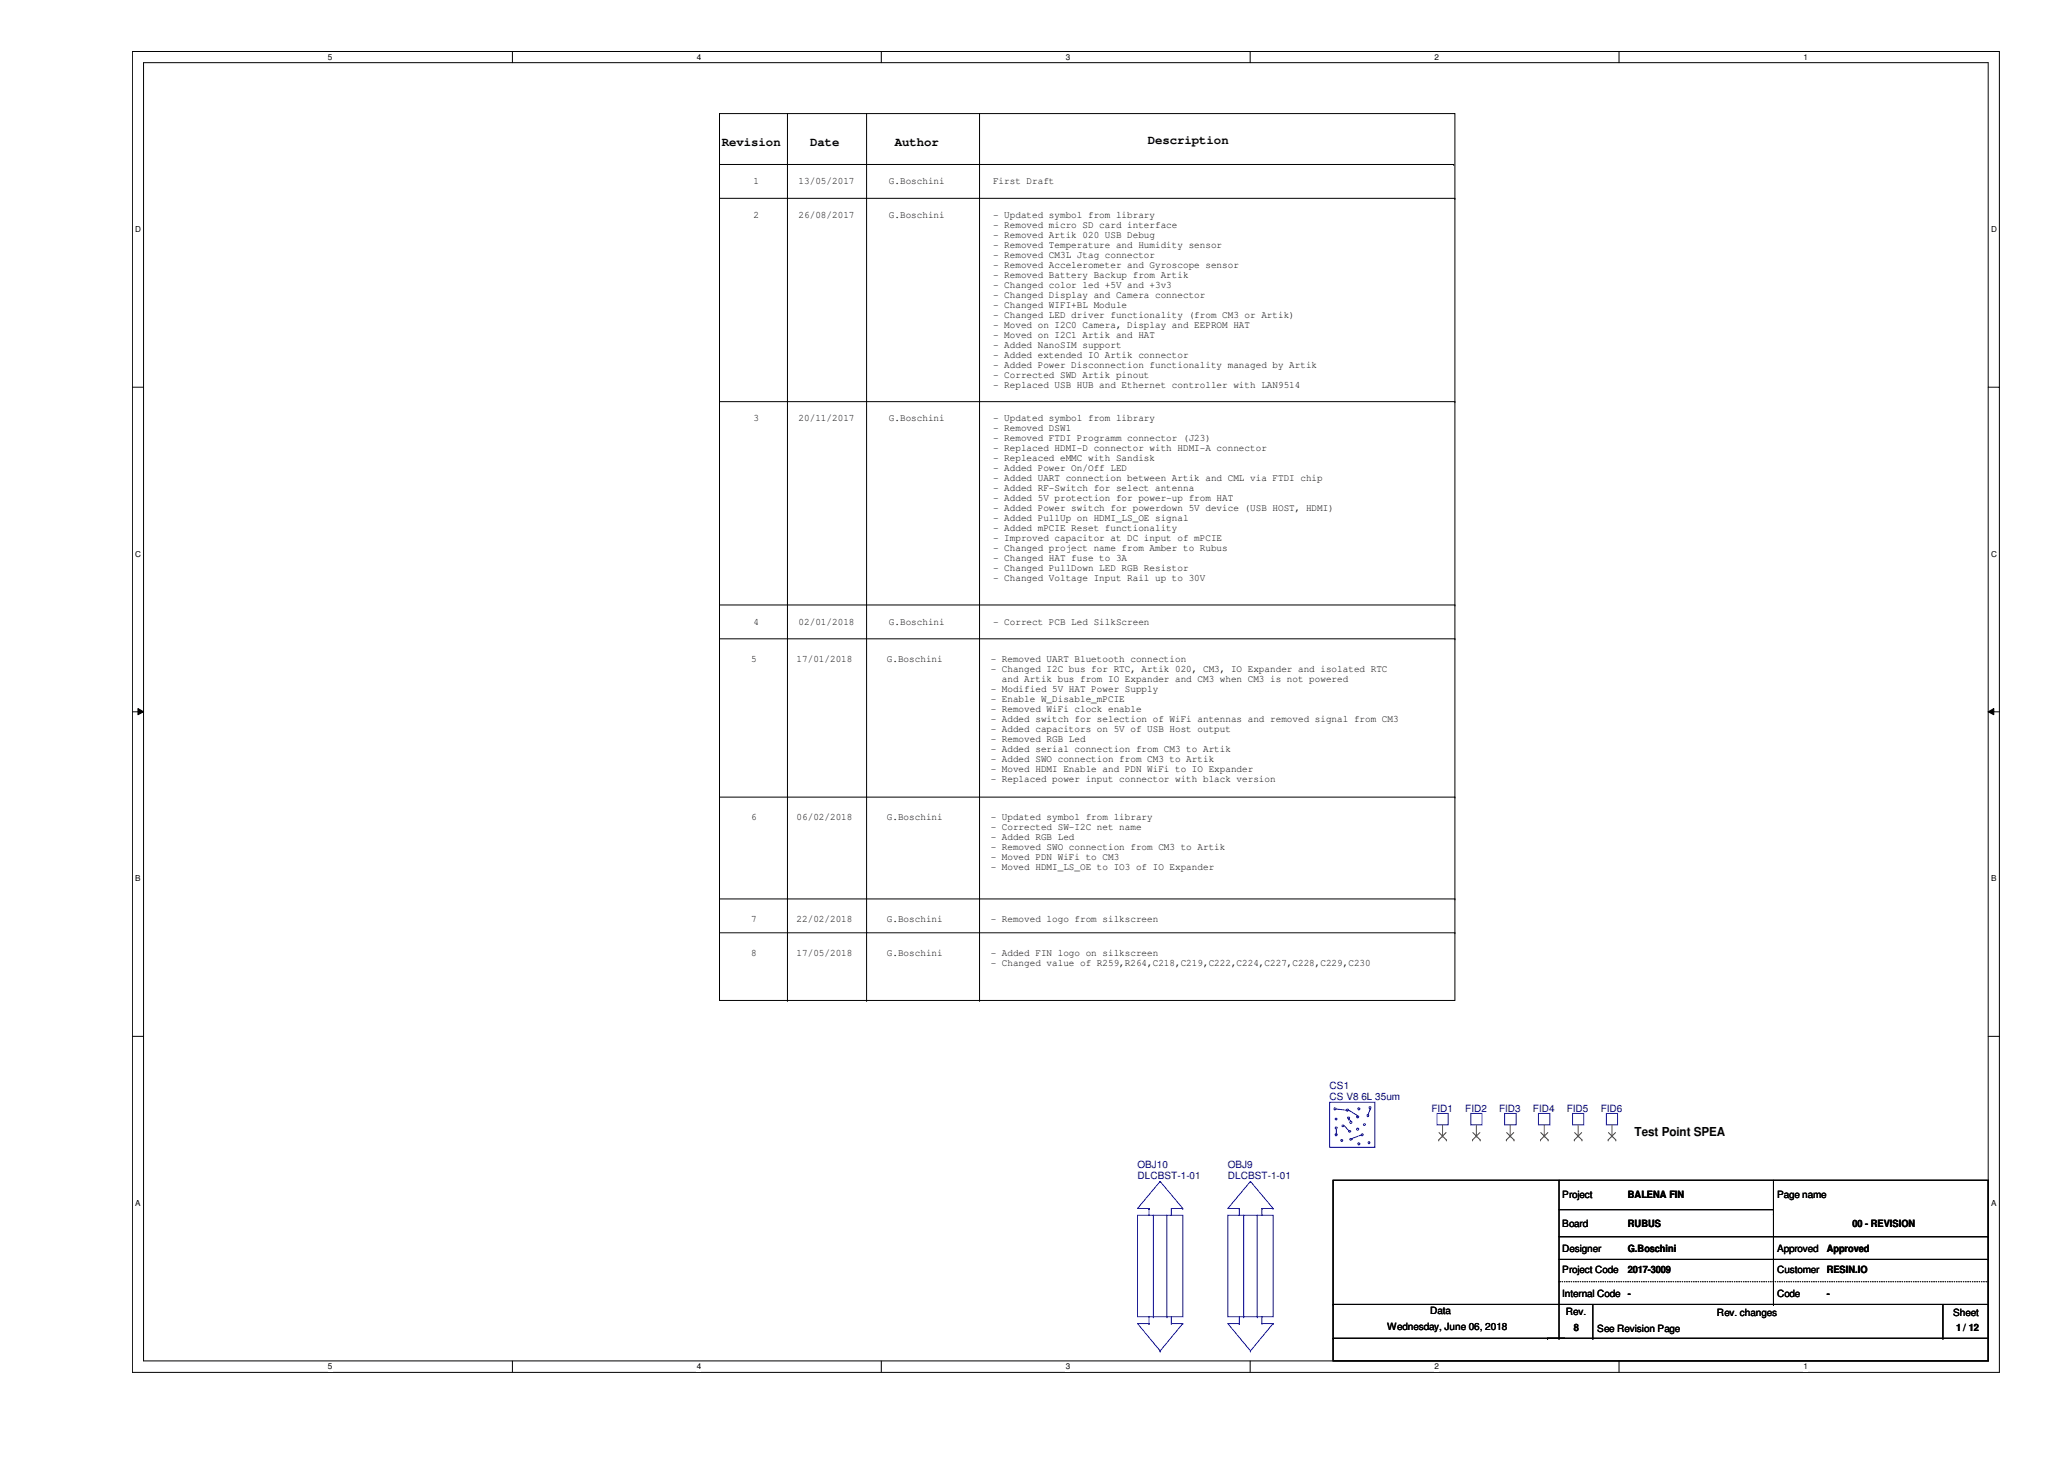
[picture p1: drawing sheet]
<svg xmlns="http://www.w3.org/2000/svg" width="297mm" height="210mm" viewBox="0 0 297 210" stroke-linecap="round" stroke-linejoin="round" font-family="sans-serif">
<defs><g id="words">
<g font-size="1.8">
<text x="103.9" y="21">Revision</text>
<text x="116.6" y="21">Date</text>
<text x="128.8" y="21">Author</text>
<text x="165.2" y="20.8">Description</text>
<text x="235.2" y="163.5">Test Point SPEA</text>
</g>
<g font-size="1.4">
<text x="108.5" y="26.5">1</text>
<text x="114.9" y="26.5">13/05/2017</text>
<text x="127.9" y="26.5">G.Boschini</text>
<text x="142.9" y="26.5">First Draft</text>
<text x="108.5" y="31.3">2</text>
<text x="114.9" y="31.3">26/08/2017</text>
<text x="127.9" y="31.3">G.Boschini</text>
<text x="142.9" y="31.3">- Updated symbol from library</text>
<text x="142.9" y="32.8">- Removed micro SD card interface</text>
<text x="142.9" y="34.2">- Removed Artik 020 USB Debug</text>
<text x="142.9" y="35.6">- Removed Temperature and Humidity sensor</text>
<text x="142.9" y="37.1">- Removed CM3L Jtag connector</text>
<text x="142.9" y="38.5">- Removed Accelerometer and Gyroscope sensor</text>
<text x="142.9" y="40">- Removed Battery Backup from Artik</text>
<text x="142.9" y="41.4">- Changed color led +5V and +3v3</text>
<text x="142.9" y="42.8">- Changed Display and Camera connector</text>
<text x="142.9" y="44.3">- Changed WIFI+BL Module</text>
<text x="142.9" y="45.7">- Changed LED driver functionality (from CM3 or Artik)</text>
<text x="142.9" y="47.2">- Moved on I2C0 Camera, Display and EEPROM HAT</text>
<text x="142.9" y="48.6">- Moved on I2C1 Artik and HAT</text>
<text x="142.9" y="50">- Added NanoSIM support</text>
<text x="142.9" y="51.5">- Added extended IO Artik connector</text>
<text x="142.9" y="52.9">- Added Power Disconnection functionality managed by Artik</text>
<text x="142.9" y="54.4">- Corrected SWD Artik pinout</text>
<text x="142.9" y="55.8">- Replaced USB HUB and Ethernet controller with LAN9514</text>
<text x="108.5" y="60.6">3</text>
<text x="114.9" y="60.6">20/11/2017</text>
<text x="127.9" y="60.6">G.Boschini</text>
<text x="142.9" y="60.6">- Updated symbol from library</text>
<text x="142.9" y="62">- Removed DSW1</text>
<text x="142.9" y="63.5">- Removed FTDI Programm connector (J23)</text>
<text x="142.9" y="64.9">- Replaced HDMI-D connector with HDMI-A connector</text>
<text x="142.9" y="66.3">- Repleaced eMMC with Sandisk</text>
<text x="142.9" y="67.8">- Added Power On/Off LED</text>
<text x="142.9" y="69.2">- Added UART connection between Artik and CML via FTDI chip</text>
<text x="142.9" y="70.7">- Added RF-Switch for select antenna</text>
<text x="142.9" y="72.1">- Added 5V protection for power-up from HAT</text>
<text x="142.9" y="73.5">- Added Power switch for powerdown 5V device (USB HOST, HDMI)</text>
<text x="142.9" y="75">- Added PullUp on HDMI_LS_OE signal</text>
<text x="142.9" y="76.4">- Added mPCIE Reset functionality</text>
<text x="142.9" y="77.8">- Improved capacitor at DC input of mPCIE</text>
<text x="142.9" y="79.3">- Changed project name from Amber to Rubus</text>
<text x="142.9" y="80.7">- Changed HAT fuse to 3A</text>
<text x="142.9" y="82.2">- Changed PullDown LED RGB Resistor</text>
<text x="142.9" y="83.6">- Changed Voltage Input Rail up to 30V</text>
<text x="108.5" y="89.9">4</text>
<text x="114.9" y="89.9">02/01/2018</text>
<text x="127.9" y="89.9">G.Boschini</text>
<text x="142.9" y="89.9">- Correct PCB Led SilkScreen</text>
<text x="108.1" y="95.2">5</text>
<text x="114.6" y="95.2">17/01/2018</text>
<text x="127.6" y="95.2">G.Boschini</text>
<text x="142.6" y="95.2">- Removed UART Bluetooth connection</text>
<text x="142.6" y="96.6">- Changed I2C bus for RTC, Artik 020, CM3, IO Expander and isolated RTC</text>
<text x="142.6" y="99.5">- Modified 5V HAT Power Supply</text>
<text x="142.6" y="101">- Enable W_Disable_mPCIE</text>
<text x="144.2" y="98.1">and Artik bus from IO Expander and CM3 when CM3 is not powered</text>
<text x="142.6" y="102.4">- Removed WiFi clock enable</text>
<text x="142.6" y="103.8">- Added switch for selection of WiFi antennas and removed signal from CM3</text>
<text x="142.6" y="105.3">- Added capacitors on 5V of USB Host output</text>
<text x="142.6" y="106.7">- Removed RGB Led</text>
<text x="142.6" y="108.2">- Added serial connection from CM3 to Artik</text>
<text x="142.6" y="109.6">- Added SWO connection from CM3 to Artik</text>
<text x="142.6" y="111">- Moved HDMI Enable and PDN WiFi to IO Expander</text>
<text x="142.6" y="112.5">- Replaced power input connector with black version</text>
<text x="108.1" y="118">6</text>
<text x="114.6" y="118">06/02/2018</text>
<text x="127.6" y="118">G.Boschini</text>
<text x="142.6" y="118">- Updated symbol from library</text>
<text x="142.6" y="119.4">- Corrected SW-I2C net name</text>
<text x="142.6" y="120.9">- Added RGB Led</text>
<text x="142.6" y="122.3">- Removed SWO connection from CM3 to Artik</text>
<text x="142.6" y="123.7">- Moved PDN WiFi to CM3</text>
<text x="142.6" y="125.2">- Moved HDMI_LS_OE to IO3 of IO Expander</text>
<text x="108.1" y="137.5">8</text>
<text x="108.1" y="132.6">7</text>
<text x="114.6" y="132.6">22/02/2018</text>
<text x="114.6" y="137.5">17/05/2018</text>
<text x="127.6" y="137.5">G.Boschini</text>
<text x="127.6" y="132.6">G.Boschini</text>
<text x="142.6" y="132.6">- Removed logo from silkscreen</text>
<text x="142.6" y="137.5">- Added FIN logo on silkscreen</text>
<text x="142.6" y="138.9">- Changed value of R259,R264,C218,C219,C222,C224,C227,C228,C229,C230</text>
<text x="224.8" y="172.4">Project</text>
<text x="234.3" y="172.4">BALENA FIN</text>
<text x="255.7" y="172.4">Page name</text>
<text x="224.8" y="176.5">Board</text>
<text x="234.3" y="176.5">RUBUS</text>
<text x="266.6" y="176.5">00 - REVISION</text>
<text x="224.8" y="183.2">Project Code</text>
<text x="224.8" y="180.1">Designer</text>
<text x="234.3" y="183.2">2017-3009</text>
<text x="234.3" y="180.1">G.Boschini</text>
<text x="255.7" y="180.1">Approved</text>
<text x="255.7" y="183.2">Customer</text>
<text x="262.9" y="183.2">RESIN.IO</text>
<text x="262.9" y="180.1">Approved</text>
<text x="199.6" y="191.3">Wednesday, June 06, 2018</text>
<text x="205.8" y="189">Data</text>
<text x="224.8" y="186.6">Internal Code</text>
<text x="225.3" y="189.2">Rev.</text>
<text x="226.5" y="191.5">8</text>
<text x="229.9" y="191.6">See Revision Page</text>
<text x="234.3" y="186.6">-</text>
<text x="247.1" y="189.4">Rev. changes</text>
<text x="255.7" y="186.6">Code</text>
<text x="262.9" y="186.6">-</text>
<text x="281.1" y="189.4">Sheet</text>
<text x="281.5" y="191.5">1 / 12</text>
</g>
<g font-size="1.4" fill="#000080">
<text x="191.3" y="156.7">CS1</text>
<text x="191.3" y="158.3">CS V8 6L 35um</text>
<text x="206" y="159.9">FID1</text>
<text x="210.9" y="159.9">FID2</text>
<text x="215.7" y="159.9">FID3</text>
<text x="220.6" y="159.9">FID4</text>
<text x="225.5" y="159.9">FID5</text>
<text x="230.4" y="159.9">FID6</text>
<text x="163.7" y="168.1">OBJ10</text>
<text x="163.7" y="169.7">DLCBST-1-01</text>
<text x="176.7" y="168.1">OBJ9</text>
<text x="176.7" y="169.7">DLCBST-1-01</text>
</g>
<g font-size="1.2">
<text x="47.2" y="8.6">5</text>
<text x="100.3" y="8.6">4</text>
<text x="153.4" y="8.6">3</text>
<text x="206.5" y="8.6">2</text>
<text x="259.5" y="8.6">1</text>
<text x="19.5" y="33.4">D</text>
<text x="286.6" y="33.4">D</text>
<text x="19.5" y="80.1">C</text>
<text x="286.6" y="80.1">C</text>
<text x="19.5" y="126.8">B</text>
<text x="286.6" y="126.8">B</text>
<text x="19.5" y="173.5">A</text>
<text x="286.6" y="173.5">A</text>
<text x="47.2" y="197">5</text>
<text x="100.3" y="197">4</text>
<text x="153.4" y="197">3</text>
<text x="206.5" y="197">2</text>
<text x="259.5" y="197">1</text>
</g>
</g></defs>
<path d="M19.1 7.4h268.6v190h-268.6zM20.7 9h265.4v186.8h-265.4z" fill="none" stroke="#000" stroke-width=".14"/>
<g fill="#fff">
<path d="M47.2 7.6h.6v1.3h-.6z"/>
<path d="M47.2 196h.6v1.3h-.6z"/>
</g>
<path d="M73.7 7.4v1.6M73.7 195.8v1.6" fill="none" stroke="#000" stroke-width=".14"/>
<g fill="#fff">
<path d="M100.3 7.6h.6v1.3h-.6z"/>
<path d="M100.3 196h.6v1.3h-.6z"/>
</g>
<path d="M126.8 7.4v1.6M126.8 195.8v1.6" fill="none" stroke="#000" stroke-width=".14"/>
<g fill="#fff">
<path d="M153.4 7.6h.6v1.3h-.6z"/>
<path d="M153.4 196h.6v1.3h-.6z"/>
</g>
<path d="M179.9 7.4v1.6M179.9 195.8v1.6" fill="none" stroke="#000" stroke-width=".14"/>
<g fill="#fff">
<path d="M206.5 7.6h.6v1.3h-.6z"/>
<path d="M206.5 196h.6v1.3h-.6z"/>
</g>
<path d="M233 7.4v1.6M233 195.8v1.6" fill="none" stroke="#000" stroke-width=".14"/>
<g fill="#fff">
<path d="M259.5 7.6h.6v1.3h-.6z"/>
<path d="M259.5 196h.6v1.3h-.6z"/>
<path d="M19.5 32.3h.8v1.4h-.8z"/>
<path d="M286.6 32.3h.8v1.4h-.8z"/>
<path d="M19.5 79h.8v1.3h-.8z"/>
<path d="M286.6 79h.8v1.3h-.8z"/>
</g>
<path d="M19.1 55.7h1.6M286.1 55.7h1.6" fill="none" stroke="#000" stroke-width=".14"/>
<g fill="#fff">
<path d="M19.5 125.7h.7v1.3h-.7z"/>
<path d="M286.6 125.7h.7v1.3h-.7z"/>
</g>
<path d="M19.1 102.4h1.6M19.9 101.9l.8 .5-.8 .4zM286.1 102.4l.8-.5v.9zM286.1 102.4h1.6" fill="none" stroke="#000" stroke-width=".14"/>
<path d="M19.9 101.9l.8 .5-.8 .4zM286.1 102.4l.8-.5v.9z" fill="#000"/>
<g fill="#fff">
<path d="M19.5 172.4h.7v1.3h-.7z"/>
<path d="M286.6 172.4h.7v1.3h-.7z"/>
</g>
<g fill="none" stroke="#000" stroke-width=".14">
<path d="M103.5 16.3h105.9v127.6h-105.9zM113.3 16.3v127.6M124.7 16.3v127.6M141 16.3v127.6M103.5 23.7h105.7M103.5 28.5h105.9M209.2 23.7h.1M209.4 28.5h.1M103.5 57.8h105.9M209.4 57.8h.1M103.5 87h105.9M103.5 91.9h105.9"/>
<path d="M209.4 87h.1M209.4 91.9h.1M103.5 114.7h105.9M209.4 114.7h.1M103.5 129.3h105.9M103.5 134.2h105.9M209.4 129.3h.1M209.4 134.2h.1M19.1 149.1h1.6M113.3 143.9h.1M124.7 143.9h.1M141 143.9h.1"/>
<path d="M286.1 149.1h1.6M191.9 169.8h94.2v26h-94.2zM224.4 177.9h61.7M224.4 169.8v22.7M224.4 174h30.8M255.2 174.7h.1M255.2 174h.1M255.2 169.8v17.9M286.1 177.9h.1M191.9 192.5h.1M191.9 187.7h.1M191.9 192.5h94.2"/>
<path d="M191.9 187.7h94.2M222.7 192.5h.1M224.4 192.5h.1M224.4 181.2h61.7M229.2 192.5h.1M229.2 187.7v4.8M255.2 187.7h.1M279.6 192.5h.1M279.6 187.7v4.8M286.1 181.2h.1"/>
</g>
<path d="M224.4 184.4h61.7M286.1 184.4h.1" fill="none" stroke="#000" stroke-width=".14" stroke-dasharray="0 .3"/>
<g fill="none" stroke="#00f" stroke-width=".14">
<path d="M191.3 158.6h6.6v6.5h-6.6zM192 159.4h.2v.2h-.2zM192.3 159.6l1.5 .1M193.8 159.7h.1M193.8 159.6l.3 .1-.2 .2zM194.1 159.7l1.3 .8M195.4 159.4h.3v.2h-.3zM197.1 159.2h.2v.3h-.2zM197.2 159.6h.1M197.2 159.6l-.3 .8M163.7 174.8h6.5v14.6h-6.5zM165.4 173.9h.1"/>
<path d="M165.4 173.9v.9M166 174.8v14.6M167 170h.1M167 170l-3.3 3.9h1.7M167 170l3.2 3.9M167.9 174.8v14.6M168.6 173.9h.1M168.6 173.9h1.6M168.6 173.9v.9M170.2 173.9h.1M176.7 174.8h6.5v14.6h-6.5zM178.4 173.9h.1"/>
<path d="M178.4 173.9v.9M179 174.8v14.6M180 170h.1M180 170l-3.3 3.9h1.7M180 170l3.2 3.9M180.9 174.8v14.6M181.6 173.9h.1M181.6 173.9h1.6M181.6 173.9v.9M183.2 173.9h.1M192.2 160.9l.2 .1-.1 .1zM192.2 162.2h.2v.2h-.2z"/>
<path d="M192.2 163.1h.2v.3h-.2zM192.3 163.1h.1M192.3 162.5v.6M193 164l.3 .1-.2 .1zM193.2 161.9l.2 .1-.1 .1zM193.5 162l.6 .6M194 160.7l.2 .1-.1 .2zM194.1 161h.1M194.1 162.6h.1M194.1 161l.3 .3M194.1 162.7l.3 .1-.2 .1zM194.3 161.4h.2v.2h-.2z"/>
<path d="M194.3 163.8l.3 .1-.2 .1zM194.6 163.8h.1M195.3 162.3h.2v.2h-.2zM195.3 160.6h.2v.2h-.2zM195.4 160.5h.1M195.4 164.5h.3v.2h-.3zM195.9 163.3l-1.3 .5M196 163.1l.2 .1-.2 .2zM196.2 161.7l.3 .1-.2 .1zM196.8 160.4l.2 .1-.1 .2zM196.9 164.3l.2 .1-.1 .1zM206.8 160.2h1.6v1.6h-1.6z"/>
<path d="M211.7 160.2h1.6v1.6h-1.6zM216.5 160.2h1.7v1.6h-1.7zM221.4 160.2h1.7v1.6h-1.7zM226.3 160.2h1.6v1.6h-1.6zM231.2 160.2h1.6v1.6h-1.6zM165.4 190.4h.1M165.4 190.4h-1.7l3.3 4M165.4 189.4v1M166 189.4h.1M167 194.4h.1M167.9 189.4h.1M168.6 190.4h.1"/>
<path d="M168.6 190.4h1.6M168.6 189.4v1M170.2 190.4h.1M170.2 190.4l-3.2 4M178.4 190.4h.1M178.4 189.4v1M178.4 190.4h-1.7l3.3 4M179 189.4h.1M180 194.4h.1M180.9 189.4h.1M181.6 190.4h.1M181.6 189.4v1"/>
<path d="M181.6 190.4h1.6M183.2 190.4h.1M183.2 190.4l-3.2 4"/>
</g>
<path d="M207.6 163.4h.1M207.6 161.8v1.6M212.5 163.4h.1M212.5 161.8v1.6M217.3 163.4h.1M217.3 161.8v1.6M222.3 163.4h.1M222.3 161.8v1.6M227.1 163.4h.1M227.1 161.8v1.6M232 163.4h.1M232 161.8v1.6" fill="none" stroke="#f00" stroke-width=".14"/>
<g fill="none" stroke="#804000" stroke-width=".14">
<path d="M207.1 164h.1M207.1 162.9l1.1 1.1M208.1 162.9l-1 1.1M208.2 164h.1M211.9 164h.1M212 162.9l1 1.1M213 162.9l-1.1 1.1M213 164h.1M216.8 164h.1M216.8 162.9l1.1 1.1M217.8 162.9l-1 1.1M217.9 164h.1"/>
<path d="M221.7 164h.1M221.7 162.9l1.1 1.1M222.8 162.9l-1.1 1.1M222.8 164h.1M226.6 164h.1M226.6 162.9l1.1 1.1M227.6 162.9l-1 1.1M227.7 164h.1M231.4 164h.1M231.5 162.9l1 1.1M232.5 162.9l-1.1 1.1M232.5 164h.1"/>
</g>
<use href="#words"/>
</svg>
